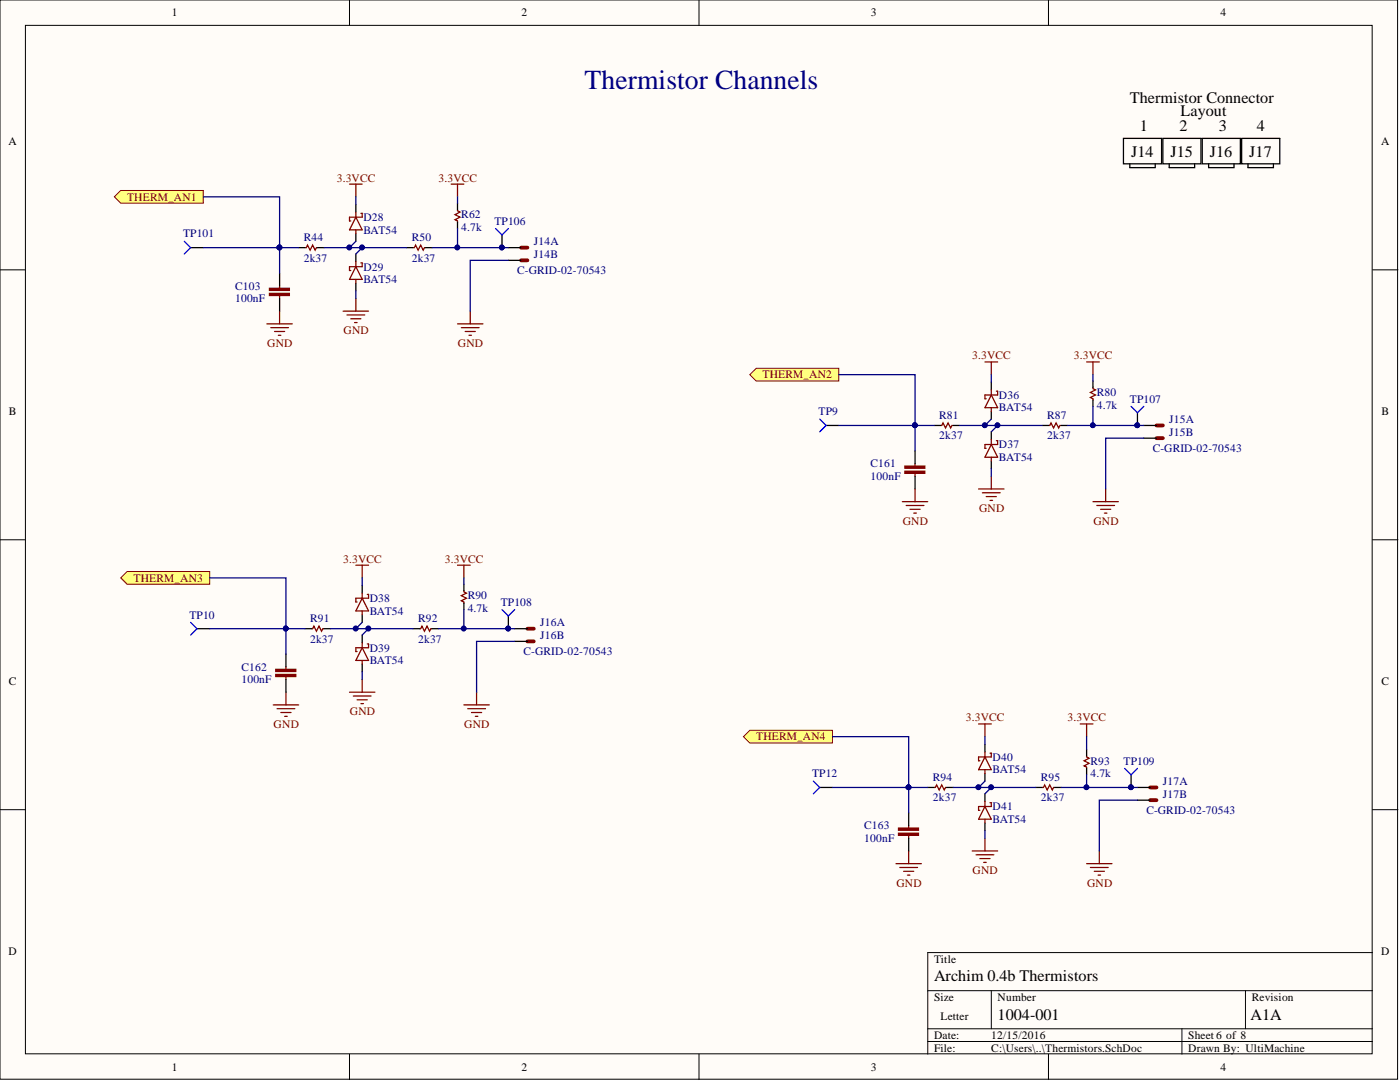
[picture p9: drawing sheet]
<svg xmlns="http://www.w3.org/2000/svg" width="279mm" height="216mm" viewBox="0 0 279 216" stroke-linecap="round" stroke-linejoin="round" font-family="sans-serif">
<defs><g id="words">
<text font-size="5.5" fill="#000080" x="116.7" y="17.8">Thermistor Channels</text>
<g font-size="3.2">
<text x="225.5" y="20.6">Thermistor Connector</text>
<text x="235.6" y="23.1">Layout</text>
<text x="227.5" y="26.2">1</text>
<text x="235.4" y="26.2">2</text>
<text x="243.2" y="26.2">3</text>
<text x="250.8" y="26.2">4</text>
<text x="225.7" y="31.3">J14</text>
<text x="233.6" y="31.3">J15</text>
<text x="241.5" y="31.3">J16</text>
<text x="249.3" y="31.3">J17</text>
<text x="186.4" y="195.7">Archim 0.4b Thermistors</text>
<text x="199.1" y="203.6">1004-001</text>
<text x="249.6" y="203.6">A1A</text>
</g>
<g font-size="2.3">
<text x="34.3" y="3.3">1</text>
<text x="104.1" y="3.3">2</text>
<text x="173.8" y="3.3">3</text>
<text x="243.6" y="3.3">4</text>
<text x="1.7" y="29">A</text>
<text x="275.6" y="29">A</text>
<text x="1.8" y="82.8">B</text>
<text x="275.7" y="82.8">B</text>
<text x="1.8" y="136.7">C</text>
<text x="275.7" y="136.7">C</text>
<text x="1.7" y="190.5">D</text>
<text x="275.6" y="190.5">D</text>
<text x="186.4" y="192.1">Title</text>
<text x="186.4" y="199.7">Size</text>
<text x="187.7" y="203.5">Letter</text>
<text x="199.1" y="199.7">Number</text>
<text x="249.8" y="199.7">Revision</text>
<text x="186.4" y="207.3">Date:</text>
<text x="186.4" y="209.8">File:</text>
<text x="197.8" y="207.3">12/15/2016</text>
<text x="197.8" y="209.8">C:\Users\..\Thermistors.SchDoc</text>
<text x="237.1" y="207.3">Sheet 6 of 8</text>
<text x="237.1" y="209.8">Drawn By: UltiMachine</text>
<text x="34.3" y="213.6">1</text>
<text x="104.1" y="213.6">2</text>
<text x="173.8" y="213.6">3</text>
<text x="243.6" y="213.6">4</text>
</g>
<g font-size="2.3" fill="#800000">
<text x="25.4" y="40">THERM_AN1</text>
<text x="67.2" y="36.2">3.3VCC</text>
<text x="87.5" y="36.2">3.3VCC</text>
<text x="53.3" y="69.2">GND</text>
<text x="68.6" y="66.6">GND</text>
<text x="91.4" y="69.2">GND</text>
<text x="194" y="71.7">3.3VCC</text>
<text x="214.3" y="71.7">3.3VCC</text>
<text x="152.2" y="75.5">THERM_AN2</text>
<text x="180.2" y="104.7">GND</text>
<text x="195.4" y="102.1">GND</text>
<text x="218.2" y="104.7">GND</text>
<text x="68.5" y="112.3">3.3VCC</text>
<text x="88.8" y="112.3">3.3VCC</text>
<text x="26.6" y="116.1">THERM_AN3</text>
<text x="69.8" y="142.7">GND</text>
<text x="192.8" y="143.9">3.3VCC</text>
<text x="213.1" y="143.9">3.3VCC</text>
<text x="54.6" y="145.2">GND</text>
<text x="92.7" y="145.2">GND</text>
<text x="150.9" y="147.8">THERM_AN4</text>
<text x="178.9" y="176.9">GND</text>
<text x="194.1" y="174.4">GND</text>
<text x="216.9" y="176.9">GND</text>
</g>
<g font-size="2.3" fill="#000080">
<text x="36.5" y="47.4">TP101</text>
<text x="72.5" y="44.1">D28</text>
<text x="72.5" y="46.6">BAT54</text>
<text x="92.1" y="46.1">4.7k</text>
<text x="92.1" y="43.6">R62</text>
<text x="98.7" y="44.9">TP106</text>
<text x="60.6" y="52.2">2k37</text>
<text x="60.6" y="48.1">R44</text>
<text x="72.5" y="54">D29</text>
<text x="82.2" y="52.2">2k37</text>
<text x="82.2" y="48.1">R50</text>
<text x="106.5" y="51.4">J14B</text>
<text x="106.5" y="48.9">J14A</text>
<text x="46.9" y="57.8">C103</text>
<text x="72.5" y="56.5">BAT54</text>
<text x="103.2" y="54.7">C-GRID-02-70543</text>
<text x="46.9" y="60.3">100nF</text>
<text x="163.3" y="82.9">TP9</text>
<text x="187.4" y="83.6">R81</text>
<text x="199.4" y="79.6">D36</text>
<text x="199.4" y="82.1">BAT54</text>
<text x="209" y="83.6">R87</text>
<text x="218.9" y="81.6">4.7k</text>
<text x="218.9" y="79.1">R80</text>
<text x="225.5" y="80.3">TP107</text>
<text x="187.4" y="87.7">2k37</text>
<text x="199.4" y="89.5">D37</text>
<text x="209" y="87.7">2k37</text>
<text x="233.3" y="86.9">J15B</text>
<text x="233.3" y="84.4">J15A</text>
<text x="173.7" y="93.3">C161</text>
<text x="173.7" y="95.8">100nF</text>
<text x="199.4" y="92">BAT54</text>
<text x="230" y="90.2">C-GRID-02-70543</text>
<text x="93.3" y="119.6">R90</text>
<text x="37.8" y="123.4">TP10</text>
<text x="61.9" y="124.2">R91</text>
<text x="73.8" y="120.1">D38</text>
<text x="73.8" y="122.7">BAT54</text>
<text x="83.4" y="124.2">R92</text>
<text x="93.3" y="122.2">4.7k</text>
<text x="99.9" y="120.9">TP108</text>
<text x="107.8" y="124.9">J16A</text>
<text x="61.9" y="128.2">2k37</text>
<text x="73.8" y="130">D39</text>
<text x="83.4" y="128.2">2k37</text>
<text x="104.5" y="130.8">C-GRID-02-70543</text>
<text x="107.8" y="127.5">J16B</text>
<text x="48.2" y="133.8">C162</text>
<text x="48.2" y="136.3">100nF</text>
<text x="73.8" y="132.5">BAT54</text>
<text x="162.1" y="155.1">TP12</text>
<text x="186.2" y="155.9">R94</text>
<text x="198.1" y="151.8">D40</text>
<text x="198.1" y="154.3">BAT54</text>
<text x="207.7" y="155.9">R95</text>
<text x="217.6" y="155.1">4.7k</text>
<text x="217.6" y="152.6">R93</text>
<text x="224.2" y="152.6">TP109</text>
<text x="186.2" y="159.9">2k37</text>
<text x="198.1" y="161.7">D41</text>
<text x="207.7" y="159.9">2k37</text>
<text x="232.1" y="159.2">J17B</text>
<text x="232.1" y="156.6">J17A</text>
<text x="172.5" y="165.5">C163</text>
<text x="198.1" y="164.2">BAT54</text>
<text x="228.8" y="162.5">C-GRID-02-70543</text>
<text x="172.5" y="168">100nF</text>
</g>
</g></defs>
<g fill="#fffcf8" stroke="#000" stroke-width=".2">
<path d="M0 0h278.9v215.3h-278.9z"/>
<path d="M5.1 5.1h268.7v205.2h-268.7z"/>
</g>
<g fill="none" stroke="#000" stroke-width=".2">
<path d="M69.7 0v5.1M139.5 0v5.1M209.2 0v5.1M0 53.8h5.1M273.9 53.8h5.1M0 107.7h5.1M273.9 107.7h5.1M0 161.6h5.1M273.9 161.6h5.1M185.2 197.7h88.7M197.8 197.7v7.6M248.6 197.7v7.6"/>
<path d="M273.9 190.1h-88.7v20.3M69.7 210.4v5M139.5 210.4v5M185.2 205.3h88.7M185.2 207.8h88.7M209.2 210.4v5M235.9 205.3v5.1"/>
</g>
<g fill="none" stroke="#800000" stroke-width=".25">
<path d="M71 59.6v2.5M53.3 64.6h5M54 65.4h3.6M54.8 66.1h2M55.5 66.9h.6M55.8 62.1v2.5M68.5 62.1h5.1M69.2 62.8h3.6M70 63.6h2M70.8 64.4h.5M91.3 64.6h5.1M92.1 65.4h3.5"/>
<path d="M92.8 66.1h2.1M93.6 66.9h.5M93.8 62.1v2.5"/>
</g>
<path d="M22.8 39.3l1.3-1.3h16.5v2.5h-16.5z" fill-rule="evenodd" fill="#ffff80" stroke="#800000" stroke-width=".2"/>
<path d="M104 51.9h1.3M104 49.4h1.3" fill="none" stroke="#800000" stroke-width=".76"/>
<g fill="none" stroke="#000" stroke-width=".25">
<path d="M38 49.4h2.6M55.8 54.5v2.5M55.8 59.6v2.5M59.6 49.4h1.3M63.4 49.4h1.3M71 40.8v1.5M71 46.6v1.5M71 50.7v1.5M71 56.5v1.5M81.2 49.4h1.2M85 49.4h1.2M101.5 51.9h2.5"/>
<path d="M101.5 49.4h2.5"/>
</g>
<g fill="none" stroke="#800000" stroke-width=".25">
<path d="M69.7 36.7h2.6M71 36.7v2.6M90 36.7h2.6M91.3 36.7v2.6M55.8 57v.5M55.8 59v.6M60.9 49.4h.2l.3-.5 .5 1 .5-1 .5 1 .3-.5h.2M71 42.3v1M71 45.9v.7M71 52.2v1M71 55.8v.7M71 43.3l1.3 2.6h-2.6z"/>
<path d="M71 53.2l1.3 2.6h-2.6zM72 42.6h.3v.7h-2.6v.8h.3M72 52.5h.3v.7h-2.6v.8h.3M82.4 49.4h.3l.2-.5 .5 1 .6-1 .5 1 .2-.5h.3M182.6 97.6v2.5M195.3 97.6h5.1M196.1 98.3h3.5M196.8 99.1h2M197.6 99.8h.5M197.8 95v2.6M220.7 97.6v2.5M180.1 100.1h5.1"/>
<path d="M180.8 100.9h3.6M181.6 101.6h2M182.4 102.4h.5M218.1 100.1h5.1M218.9 100.9h3.5M219.6 101.6h2.1M220.4 102.4h.5"/>
</g>
<path d="M36.8 48.1l1.2 1.3-1.2 1.3" fill="none" stroke="#00f" stroke-width=".25"/>
<g fill="#800000" stroke="#800000" stroke-width=".25">
<path d="M53.8 58.5h4v.5h-4z"/>
<path d="M53.8 57.5h4v.5h-4z"/>
</g>
<path d="M149.6 74.8l1.3-1.3h16.5v2.5h-16.5z" fill-rule="evenodd" fill="#ffff80" stroke="#800000" stroke-width=".2"/>
<path d="M230.8 87.4h1.3M230.8 84.9h1.3" fill="none" stroke="#800000" stroke-width=".76"/>
<g fill="none" stroke="#000" stroke-width=".25">
<path d="M197.8 76.3v1.5M164.9 84.9h2.5M182.6 90v2.5M182.6 95v2.6M186.4 84.9h1.3M190.2 84.9h1.3M197.8 82.1v1.5M197.8 86.2v1.5M197.8 92v1.5M208 84.9h1.2M211.8 84.9h1.3M228.3 87.4h2.5"/>
<path d="M228.3 84.9h2.5"/>
</g>
<g fill="none" stroke="#800000" stroke-width=".25">
<path d="M196.6 72.2h2.5M197.8 72.2v2.6M197.8 77.8v1M197.8 78.8l1.3 2.5h-2.5zM198.8 78.1h.3v.7h-2.5v.8h.2M216.9 72.2h2.5M218.1 72.2v2.6M182.6 92.5v.5M182.6 94.5v.5M187.7 84.9h.2l.3-.5 .5 1 .5-1 .5 1 .3-.5h.2M197.8 81.3v.8M197.8 87.7v1"/>
<path d="M197.8 91.2v.8M197.8 88.7l1.3 2.5h-2.5zM198.8 87.9h.3v.8h-2.5v.8h.2M209.2 84.9h.3l.3-.5 .5 1 .5-1 .5 1 .2-.5h.3M57.1 138.1v2.6M69.7 138.1h5.1M70.5 138.9h3.6M71.3 139.6h2M72.3 135.6v2.5M95.1 138.1v2.6M54.5 140.7h5.1M55.3 141.4h3.5"/>
<path d="M56.1 142.2h2M56.8 142.9h.5M72 140.4h.5M92.6 140.7h5M93.3 141.4h3.6M94.1 142.2h2M94.9 142.9h.5"/>
</g>
<path d="M163.6 83.6l1.3 1.3-1.3 1.3" fill="none" stroke="#00f" stroke-width=".25"/>
<g fill="#800000" stroke="#800000" stroke-width=".25">
<path d="M180.6 94h4v.5h-4z"/>
<path d="M180.6 93h4v.4h-4z"/>
</g>
<path d="M24.1 115.3l1.3-1.3h16.4v2.6h-16.4z" fill-rule="evenodd" fill="#ffff80" stroke="#800000" stroke-width=".2"/>
<path d="M105.3 128h1.2M105.3 125.4h1.2" fill="none" stroke="#800000" stroke-width=".76"/>
<g fill="none" stroke="#000" stroke-width=".25">
<path d="M72.3 116.8v1.6M39.3 125.4h2.5M57.1 130.5v2.6M57.1 135.6v2.5M60.9 125.4h1.2M64.7 125.4h1.2M72.3 122.7v1.5M72.3 126.7v1.5M72.3 132.5v1.6M82.4 125.4h1.3M86.2 125.4h1.3M102.7 128h2.6"/>
<path d="M102.7 125.4h2.6"/>
</g>
<g fill="none" stroke="#800000" stroke-width=".25">
<path d="M71 112.8h2.6M72.3 112.8v2.5M72.3 118.4v1M72.3 119.4l1.3 2.5h-2.6zM73.3 118.6h.3v.8h-2.6v.7h.3M91.3 112.8h2.5M92.6 112.8v2.5M57.1 133.1v.5M57.1 135.1v.5M62.1 125.4h.3l.2-.5 .6 1.1 .5-1.1 .5 1.1 .2-.6h.3M72.3 121.9v.8M72.3 128.2v1"/>
<path d="M72.3 131.8v.7M72.3 129.2l1.3 2.6h-2.6zM73.3 128.5h.3v.7h-2.6v.8h.3M83.7 125.4h.3l.2-.5 .5 1.1 .5-1.1 .5 1.1 .3-.6h.2M178.8 172.3h5.1M179.6 173.1h3.5M180.3 173.9h2.1M181.1 174.6h.5M181.3 169.8v2.5M194 169.8h5.1M194.8 170.6h3.5M195.5 171.3h2.1"/>
<path d="M196.3 172.1h.5M196.6 167.3v2.5M216.9 172.3h5M217.6 173.1h3.6M218.4 173.9h2M219.1 174.6h.5M219.4 169.8v2.5"/>
</g>
<path d="M38 124.2l1.3 1.2-1.3 1.3" fill="none" stroke="#00f" stroke-width=".25"/>
<g fill="#800000" stroke="#800000" stroke-width=".25">
<path d="M55 134.6h4v.4h-4z"/>
<path d="M55 133.6h4v.4h-4z"/>
</g>
<path d="M148.4 147l1.2-1.3h16.5v2.6h-16.5z" fill-rule="evenodd" fill="#ffff80" stroke="#800000" stroke-width=".2"/>
<path d="M229.5 159.7h1.3M229.5 157.1h1.3" fill="none" stroke="#800000" stroke-width=".76"/>
<g fill="none" stroke="#000" stroke-width=".25">
<path d="M224.2 27.6h7.6v5.1h-7.6zM225.5 32.7v.7h5.1v-.7M232.1 27.6h7.6v5.1h-7.6zM233.3 32.7v.7h5.1v-.7M239.9 27.6h7.6v5.1h-7.6zM241.2 32.7v.7h5.1v-.7M247.8 27.6h7.6v5.1h-7.6zM249.1 32.7v.7h5v-.7M91.3 40.5v1.3M91.3 44.3v1.3M100.2 46.9v2.5M218.1 76v1.3"/>
<path d="M218.1 79.8v1.3M227 82.4v2.5M92.6 116.6v1.2M92.6 120.4v1.2M101.5 122.9v2.5M163.6 157.1h2.5M185.2 157.1h1.2M189 157.1h1.2M196.6 148.5v1.5M196.6 154.3v1.6M196.6 158.4v1.5M206.7 157.1h1.3"/>
<path d="M210.5 157.1h1.3M216.9 149.5v1.3M216.9 153.3v1.3M225.7 154.6v2.5M227 159.7h2.5M227 157.1h2.5M181.3 162.2v2.5M181.3 167.3v2.5M196.6 164.2v1.5"/>
</g>
<g fill="none" stroke="#800000" stroke-width=".25">
<path d="M91.3 41.8v.3l.5 .2-1 .5 1 .5-1 .5 .5 .3v.2M218.1 77.3v.2l.5 .3-1 .5 1 .5-1 .5 .5 .3v.2M92.6 117.8v.3l.5 .3-1 .5 1 .5-1 .5 .5 .2v.3M186.4 157.1h.3l.2-.5 .5 1 .5-1 .5 1 .3-.5h.3M195.3 144.5h2.5M196.6 144.5v2.5M196.6 150v1M196.6 153.6v.7M196.6 159.9v1M196.6 151l1.2 2.6h-2.5zM197.6 150.3h.2v.7h-2.5v.8h.2M208 157.1h.2l.3-.5 .5 1 .5-1 .5 1 .3-.5h.2"/>
<path d="M215.6 144.5h2.5M216.9 150.8v.2l.5 .3-1.1 .5 1.1 .5-1.1 .5 .6 .3v.2M216.9 144.5v2.5M181.3 164.7v.5M181.3 166.8v.5M196.6 163.5v.7M196.6 160.9l1.2 2.6h-2.5zM197.6 160.2h.2v.7h-2.5v.8h.2"/>
</g>
<path d="M98.9 45.6l1.3 1.3 1.3-1.3M225.7 81.1l1.3 1.3 1.3-1.3M100.2 121.6l1.3 1.3 1.2-1.3M162.3 155.9l1.3 1.2-1.3 1.3M224.5 153.3l1.2 1.3 1.3-1.3" fill="none" stroke="#00f" stroke-width=".25"/>
<g fill="#800000" stroke="#800000" stroke-width=".25">
<path d="M179.3 166.3h4v.4h-4z"/>
<path d="M179.3 165.2h4v.5h-4z"/>
</g>
<g fill="none" stroke="#000080" stroke-width=".25">
<path d="M40.6 39.3h15.2v15.2M71 39.3v1.5M91.3 39.3v1.2M40.6 49.4h19M64.7 49.4h16.5M71 48.1l-1.3 1.3M71 58v1.6M72.3 49.4l-1.3 1.3M91.3 49.4h10.2M91.3 45.6v3.8h-5.1M101.5 51.9h-7.7v10.2M167.4 74.8h15.2v15.2"/>
<path d="M197.8 74.8v1.5M218.1 74.8v1.2M167.4 84.9h19M191.5 84.9h16.5M197.8 83.6l-1.2 1.3M197.8 93.5v1.5M199.1 84.9l-1.3 1.3M218.1 81.1v3.8h-5M218.1 84.9h10.2M228.3 87.4h-7.6v10.2M41.8 115.3h15.3v15.2M72.3 115.3v1.5"/>
<path d="M92.6 115.3v1.3M41.8 125.4h19.1M65.9 125.4h16.5M72.3 124.2l-1.3 1.2M72.3 134.1v1.5M73.6 125.4l-1.3 1.3M92.6 125.4h10.1M92.6 121.6v3.8h-5.1M102.7 128h-7.6v10.1M166.1 147h15.2v15.2M166.1 157.1h19.1M190.2 157.1h16.5"/>
<path d="M196.6 155.9l-1.3 1.2M196.6 147v1.5M197.8 157.1l-1.2 1.3M216.9 157.1h10.1M216.9 154.6v2.5h-5.1M216.9 147v2.5M227 159.7h-7.6v10.1M196.6 165.7v1.6"/>
</g>
<g fill="#000080" stroke="#000080" stroke-width=".2">
<circle cx="55.8" cy="49.4" r=".47"/>
<circle cx="69.7" cy="49.4" r=".47"/>
<circle cx="72.2" cy="49.4" r=".47"/>
<circle cx="100.1" cy="49.4" r=".47"/>
<circle cx="91.3" cy="49.4" r=".47"/>
<circle cx="182.6" cy="84.9" r=".47"/>
<circle cx="196.5" cy="84.9" r=".47"/>
<circle cx="199.1" cy="84.9" r=".47"/>
<circle cx="57" cy="125.4" r=".47"/>
<circle cx="71" cy="125.4" r=".47"/>
<circle cx="73.5" cy="125.4" r=".47"/>
<circle cx="101.4" cy="125.4" r=".47"/>
<circle cx="92.5" cy="125.4" r=".47"/>
<circle cx="181.3" cy="157.1" r=".47"/>
<circle cx="195.3" cy="157.1" r=".47"/>
<circle cx="197.8" cy="157.1" r=".47"/>
<circle cx="225.7" cy="157.1" r=".47"/>
<circle cx="216.8" cy="157.1" r=".47"/>
<circle cx="218.1" cy="84.9" r=".47"/>
<circle cx="227" cy="84.9" r=".47"/>
</g>
<use href="#words"/>
</svg>
